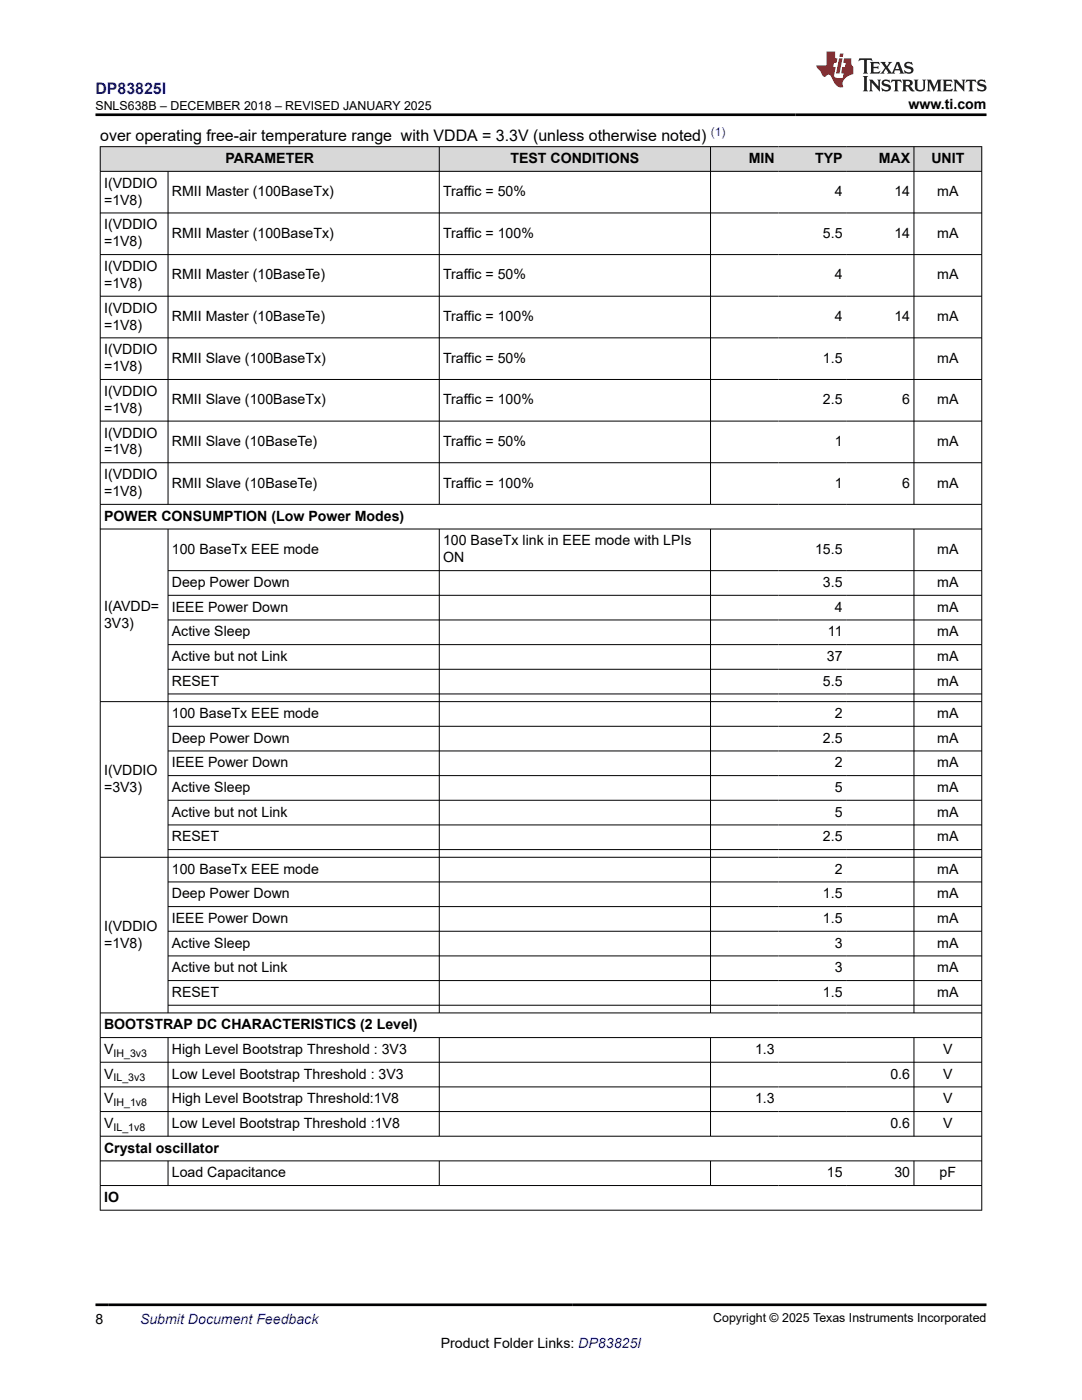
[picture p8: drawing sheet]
<svg xmlns="http://www.w3.org/2000/svg" width="216mm" height="279mm" viewBox="0 0 216 279" stroke-linecap="round" stroke-linejoin="round" font-family="sans-serif">
<defs><g id="words">
<text font-size="3.2" fill="#00f" x="19.1" y="18.7">DP83825I</text>
<text font-size="3.2" x="20" y="28.2">over operating free-air temperature range with VDDA = 3.3V (unless otherwise noted)</text>
<g font-size="2.8">
<text x="181.3" y="21.8">www.ti.com</text>
<text x="45" y="32.5">PARAMETER</text>
<text x="101.9" y="32.5">TEST CONDITIONS</text>
<text x="149.4" y="32.5">MIN</text>
<text x="162.6" y="32.5">TYP</text>
<text x="175.3" y="32.5">MAX</text>
<text x="185.8" y="32.5">UNIT</text>
<text x="20.8" y="37.5">I(VDDIO</text>
<text x="20.8" y="40.9">=1V8)</text>
<text x="34.3" y="39.2">RMII Master (100BaseTx)</text>
<text x="88.4" y="39.2">Traffic = 50%</text>
<text x="166.6" y="39.2">4</text>
<text x="178.5" y="39.2">14</text>
<text x="187" y="39.2">mA</text>
<text x="20.8" y="45.8">I(VDDIO</text>
<text x="34.3" y="47.5">RMII Master (100BaseTx)</text>
<text x="88.4" y="47.5">Traffic = 100%</text>
<text x="164.2" y="47.5">5.5</text>
<text x="178.5" y="47.5">14</text>
<text x="187" y="47.5">mA</text>
<text x="20.8" y="49.2">=1V8)</text>
<text x="20.8" y="54.1">I(VDDIO</text>
<text x="20.8" y="57.5">=1V8)</text>
<text x="34.3" y="55.8">RMII Master (10BaseTe)</text>
<text x="88.4" y="55.8">Traffic = 50%</text>
<text x="166.6" y="55.8">4</text>
<text x="187" y="55.8">mA</text>
<text x="20.8" y="62.4">I(VDDIO</text>
<text x="20.8" y="65.8">=1V8)</text>
<text x="34.3" y="64.1">RMII Master (10BaseTe)</text>
<text x="88.4" y="64.1">Traffic = 100%</text>
<text x="166.6" y="64.1">4</text>
<text x="178.5" y="64.1">14</text>
<text x="187" y="64.1">mA</text>
<text x="20.8" y="70.7">I(VDDIO</text>
<text x="20.8" y="74.1">=1V8)</text>
<text x="34.3" y="72.4">RMII Slave (100BaseTx)</text>
<text x="88.4" y="72.4">Traffic = 50%</text>
<text x="164.2" y="72.4">1.5</text>
<text x="187" y="72.4">mA</text>
<text x="20.8" y="79">I(VDDIO</text>
<text x="20.8" y="82.4">=1V8)</text>
<text x="34.3" y="80.7">RMII Slave (100BaseTx)</text>
<text x="88.4" y="80.7">Traffic = 100%</text>
<text x="164.2" y="80.7">2.5</text>
<text x="180" y="80.7">6</text>
<text x="187" y="80.7">mA</text>
<text x="20.8" y="87.3">I(VDDIO</text>
<text x="34.3" y="89">RMII Slave (10BaseTe)</text>
<text x="88.4" y="89">Traffic = 50%</text>
<text x="166.6" y="89">1</text>
<text x="187" y="89">mA</text>
<text x="20.8" y="90.7">=1V8)</text>
<text x="20.8" y="95.6">I(VDDIO</text>
<text x="20.8" y="99">=1V8)</text>
<text x="34.3" y="97.3">RMII Slave (10BaseTe)</text>
<text x="88.4" y="97.3">Traffic = 100%</text>
<text x="166.6" y="97.3">1</text>
<text x="180" y="97.3">6</text>
<text x="187" y="97.3">mA</text>
<text x="20.8" y="103.9">POWER CONSUMPTION (Low Power Modes)</text>
<text x="34.3" y="110.5">100 BaseTx EEE mode</text>
<text x="88.4" y="108.9">100 BaseTx link in EEE mode with LPIs</text>
<text x="88.4" y="112.2">ON</text>
<text x="162.6" y="110.5">15.5</text>
<text x="187" y="110.5">mA</text>
<text x="34.3" y="117.2">Deep Power Down</text>
<text x="164.2" y="117.2">3.5</text>
<text x="187" y="117.2">mA</text>
<text x="20.8" y="121.9">I(AVDD=</text>
<text x="20.8" y="125.3">3V3)</text>
<text x="34.3" y="122.1">IEEE Power Down</text>
<text x="166.6" y="122.1">4</text>
<text x="187" y="122.1">mA</text>
<text x="34.3" y="127">Active Sleep</text>
<text x="34.3" y="131.9">Active but not Link</text>
<text x="165" y="131.9">37</text>
<text x="165.2" y="127">11</text>
<text x="187" y="127">mA</text>
<text x="187" y="131.9">mA</text>
<text x="34.3" y="136.8">RESET</text>
<text x="164.2" y="136.8">5.5</text>
<text x="187" y="136.8">mA</text>
<text x="34.3" y="143.3">100 BaseTx EEE mode</text>
<text x="166.6" y="143.3">2</text>
<text x="187" y="143.3">mA</text>
<text x="34.3" y="148.2">Deep Power Down</text>
<text x="164.2" y="148.2">2.5</text>
<text x="187" y="148.2">mA</text>
<text x="20.8" y="154.7">I(VDDIO</text>
<text x="34.3" y="153.1">IEEE Power Down</text>
<text x="166.6" y="153.1">2</text>
<text x="187" y="153.1">mA</text>
<text x="20.8" y="158.1">=3V3)</text>
<text x="34.3" y="158.1">Active Sleep</text>
<text x="166.6" y="158.1">5</text>
<text x="187" y="158.1">mA</text>
<text x="34.3" y="163">Active but not Link</text>
<text x="34.3" y="167.9">RESET</text>
<text x="164.2" y="167.9">2.5</text>
<text x="166.6" y="163">5</text>
<text x="187" y="163">mA</text>
<text x="187" y="167.9">mA</text>
<text x="34.3" y="174.4">100 BaseTx EEE mode</text>
<text x="34.3" y="179.3">Deep Power Down</text>
<text x="164.2" y="179.3">1.5</text>
<text x="166.6" y="174.4">2</text>
<text x="187" y="174.4">mA</text>
<text x="187" y="179.3">mA</text>
<text x="20.8" y="185.7">I(VDDIO</text>
<text x="34.3" y="184.2">IEEE Power Down</text>
<text x="164.2" y="184.2">1.5</text>
<text x="187" y="184.2">mA</text>
<text x="20.8" y="189.1">=1V8)</text>
<text x="34.3" y="189.1">Active Sleep</text>
<text x="166.6" y="189.1">3</text>
<text x="187" y="189.1">mA</text>
<text x="34.3" y="194">Active but not Link</text>
<text x="166.6" y="194">3</text>
<text x="187" y="194">mA</text>
<text x="34.3" y="199">RESET</text>
<text x="164.2" y="199">1.5</text>
<text x="187" y="199">mA</text>
<text x="20.8" y="205.4">BOOTSTRAP DC CHARACTERISTICS (2 Level)</text>
<text x="20.8" y="210.3">V</text>
<text x="20.8" y="215.3">V</text>
<text x="34.3" y="210.3">High Level Bootstrap Threshold : 3V3</text>
<text x="34.3" y="215.3">Low Level Bootstrap Threshold : 3V3</text>
<text x="150.7" y="210.3">1.3</text>
<text x="177.7" y="215.3">0.6</text>
<text x="188.2" y="210.3">V</text>
<text x="188.2" y="215.3">V</text>
<text x="20.8" y="220.2">V</text>
<text x="34.3" y="220.2">High Level Bootstrap Threshold:1V8</text>
<text x="150.7" y="220.2">1.3</text>
<text x="188.2" y="220.2">V</text>
<text x="20.8" y="225.1">V</text>
<text x="34.3" y="225.1">Low Level Bootstrap Threshold :1V8</text>
<text x="177.7" y="225.1">0.6</text>
<text x="188.2" y="225.1">V</text>
<text x="20.8" y="230">Crystal oscillator</text>
<text x="20.8" y="239.9">IO</text>
<text x="34.3" y="235">Load Capacitance</text>
<text x="165" y="235">15</text>
<text x="178.5" y="235">30</text>
<text x="187.5" y="235">pF</text>
<text x="19.1" y="264.2">8</text>
<text x="87.9" y="269">Product Folder Links: DP83825I</text>
</g>
<text font-size="2.8" fill="#00f" x="27.9" y="264.2">Submit Document Feedback</text>
<g font-size="2.5">
<text x="19" y="21.9">SNLS638B – DECEMBER 2018 – REVISED JANUARY 2025</text>
<text x="142.3" y="263.9">Copyright © 2025 Texas Instruments Incorporated</text>
</g>
<text font-size="2.4" fill="#00f" x="141.9" y="27.2">(1)</text>
<g font-size="2.1">
<text x="22.6" y="210.9">IH_3v3</text>
<text x="22.6" y="215.8">IL_3v3</text>
<text x="22.6" y="220.8">IH_1v8</text>
<text x="22.6" y="225.7">IL_1v8</text>
</g>
</g></defs>
<g fill="#d8d8d8">
<path d="M20 29.3h175.9v4.9h-175.9z" fill-rule="evenodd"/>
<path d="M20.1 29.3h67.5v4.8h-67.5z" fill-rule="evenodd"/>
<path d="M87.7 29.3h54v4.8h-54z" fill-rule="evenodd"/>
<path d="M141.8 29.3h13.5v4.8h-13.5z" fill-rule="evenodd"/>
<path d="M155.3 29.3h13.5v4.8h-13.5z" fill-rule="evenodd"/>
<path d="M168.8 29.3h13.5v4.8h-13.5z" fill-rule="evenodd"/>
<path d="M182.4 29.3h13.4v4.8h-13.4z" fill-rule="evenodd"/>
</g>
<g fill="none" stroke="#000" stroke-width=".2">
<path d="M19.9 29.3h176.1M19.9 34.2h176.1M20 29.2v212.4M33.5 34.2v66.5M87.7 29.2v71.5M141.8 29.2v71.5M182.4 29.2v71.5M195.9 29.2v212.4M19.9 42.5h176.1M19.9 50.8h176.1M19.9 59.1h176.1M19.9 67.4h176.1"/>
<path d="M19.9 75.7h176.1M19.9 84h176.1M19.9 92.3h176.1M19.9 100.7h176.1M19.9 105.6h176.1M33.5 105.6v96.6M33.5 113.9h162.5M33.5 118.8h162.5M87.7 105.6v96.6M141.8 105.6v96.6M182.4 105.6v96.6M33.5 123.7h162.5"/>
<path d="M33.5 128.6h162.5M33.5 133.6h162.5M33.5 138.5h162.5M19.9 140h176.1M33.5 144.9h162.5M33.5 149.9h162.5M33.5 154.8h162.5M33.5 159.7h162.5M19.9 171.1h176.1M33.5 164.6h162.5M33.5 169.6h162.5M33.5 176h162.5"/>
<path d="M33.5 180.9h162.5M33.5 185.9h162.5M33.5 190.8h162.5M33.5 195.7h162.5M19.9 207.1h176.1M19.9 212h176.1M19.9 216.9h176.1M33.5 207.1v19.7M33.5 200.6h162.5M87.7 207.1v19.7M141.8 207.1v19.7M182.4 207.1v19.7"/>
<path d="M196 202.2h-176.1M19.9 221.8h176.1M19.9 226.8h176.1M19.9 231.7h176.1M19.9 236.6h176.1M33.5 231.7v5M87.7 231.7v5M141.8 231.7v5M182.4 231.7v5M19.9 241.5h176.1"/>
</g>
<path d="M171.5 11.6l-.2 .6 .5-.2h.6v.1v2.2l-.2 .4h1l-.2-.4v-2.2v-.1h.5l.6 .2-.2-.6zM173.6 12.4l.2 .3v1.6l-.2 .4h1.9l.1-.6a1.08 1.08 0 0 1-1.3 .2v-.7h.6l.4 .2v-.7l-.4 .2h-.6v-.5l.2-.2a1 1 0 0 1 1 .3l-.1-.5zM175.7 12.4l.9 1.1-1 1.2h.9l-.2-.2 .5-.8 .4 .8-.2 .2h1.6l-.2-.2 .2-.5h.9l.1 .5-.1 .2h.9l-.2-.4-.8-1.9h-.5l-.9 2.1-.9-1.1 .9-1h-.8l.2 .2-.4 .6-.4-.6 .2-.2zM179 12.8l.4 1h-.7zM180.7 12.5a.65 .65 0 0 0-.2 .7 .65 .65 0 0 0 .6 .5l.6 .1 .1 .3a.79 .79 0 0 1-.7 .4 .79 .79 0 0 1-.7-.5l.1 .7 .2-.1a.93 .93 0 0 0 1.1 0 .93 .93 0 0 0 .4-.9 1.46 1.46 0 0 0-1.2-.6l-.1-.3a1.09 1.09 0 0 1 1.2 .2l-.2-.6-.1 .1-.5-.2zM172.2 15.2l.2 .4v2.2l-.2 .4h1l-.2-.4v-2.2l.2-.4zM173.4 15.9l.2 .4v1.5l-.2 .4h.8l-.3-.4 .1-1.3 1.6 1.8v-2l.2-.4h-.7l.1 .2 .1 1.1-1.2-1.3zM176.2 16a.65 .65 0 0 0-.2 .8 .65 .65 0 0 0 .6 .4l.6 .2 .1 .2a.79 .79 0 0 1-.7 .4 .79 .79 0 0 1-.7-.5l.1 .7 .2-.1a.93 .93 0 0 0 1.1 .1 .93 .93 0 0 0 .4-1 1.46 1.46 0 0 0-1.2-.5l-.1-.4a1.09 1.09 0 0 1 1.2 .2l-.1-.6-.2 .1-.5-.1zM177.9 15.9l-.1 .6a.63 .63 0 0 1 .8-.3v1.6l-.3 .4h1l-.2-.4v-1.6a.66 .66 0 0 1 .8 .3l-.1-.6zM180 15.9l.2 .4v1.5l-.2 .4h1l-.2-.2-.1-.7h.5l.1 .2a.79 .79 0 0 0 1.2 .6l-1-.9a.61 .61 0 0 0 .6-.6 .61 .61 0 0 0-.5-.7zM180.8 16.2h.1a.47 .47 0 0 1 .5 .1 .47 .47 0 0 1 .1 .5l-.1 .1-.7 .1zM182.3 15.9l.2 .2a2.27 2.27 0 0 0 .4 2 1.04 1.04 0 0 0 1.7-.7v-1.3l.2-.2h-.8l.2 .4v1.1a.6 .6 0 0 1-.6 .6 .6 .6 0 0 1-.6-.6v-1.1l.3-.4zM184.9 15.9l.2 .4v1.5l-.2 .4h.8l-.3-.4v-1.4l.9 1.9 .9-1.9v1.4l-.3 .4h1l-.2-.4v-1.5l.2-.4h-.8l-.7 1.5-.6-1.5zM188.1 15.9l.2 .4v1.5l-.2 .4h1.9l.1-.6a1.09 1.09 0 0 1-1.3 .2v-.7h.6l.4 .2v-.6l-.4 .2h-.6v-.6l.2-.1a1.01 1.01 0 0 1 1 .3l-.1-.6zM190.2 15.9l.3 .4v1.5l-.3 .4h.8l-.2-.4v-1.3l1.6 1.8v-2l.2-.4h-.7l.2 .2v1.1l-1.2-1.3zM192.8 15.9l-.1 .6a.63 .63 0 0 1 .8-.3v1.6l-.3 .4h1l-.2-.4v-1.6a.66 .66 0 0 1 .8 .3l-.1-.6zM195.2 16a.65 .65 0 0 0-.2 .8 .65 .65 0 0 0 .6 .4l.6 .2 .2 .2a.79 .79 0 0 1-.7 .4 .79 .79 0 0 1-.7-.5l.1 .7 .2-.1a.93 .93 0 0 0 1 .1 .93 .93 0 0 0 .5-1 1.46 1.46 0 0 0-1.3-.5v-.4a1.09 1.09 0 0 1 1.2 .2l-.2-.6-.2 .1-.5-.1z" fill="#231f20"/>
<path d="M164.9 10.3v2.7h-2l.1 .4 .8 1a.95 .95 0 0 0 1 .9 .59 .59 0 0 1 .5-.4 .59 .59 0 0 1 .5 .3l.4 .8a1.59 1.59 0 0 0 2.1 1.4 1.61 1.61 0 0 1 1-2.3l1-.3-.1-1.5a1.59 1.59 0 0 1-.3-1.7h-1.5l-.2 .9h.6l-.2 .9h-.5l-.2 .9v.3l.4 .1-.1 .9h-.7a.73 .73 0 0 1-1-.7l.3-1.5h-.5l.1-.9h.5l.2-.9h-.5v-1.3zM167.4 11.6l-.6 3.1h.7l.6-3.1zM167.6 10.7l-.1 .6h.7l.1-.6z" fill="#ed1c24"/>
<path d="M19.1 22.9h177.8M19.1 260.4h177.8" fill="none" stroke="#000" stroke-width=".53"/>
<use href="#words"/>
</svg>
